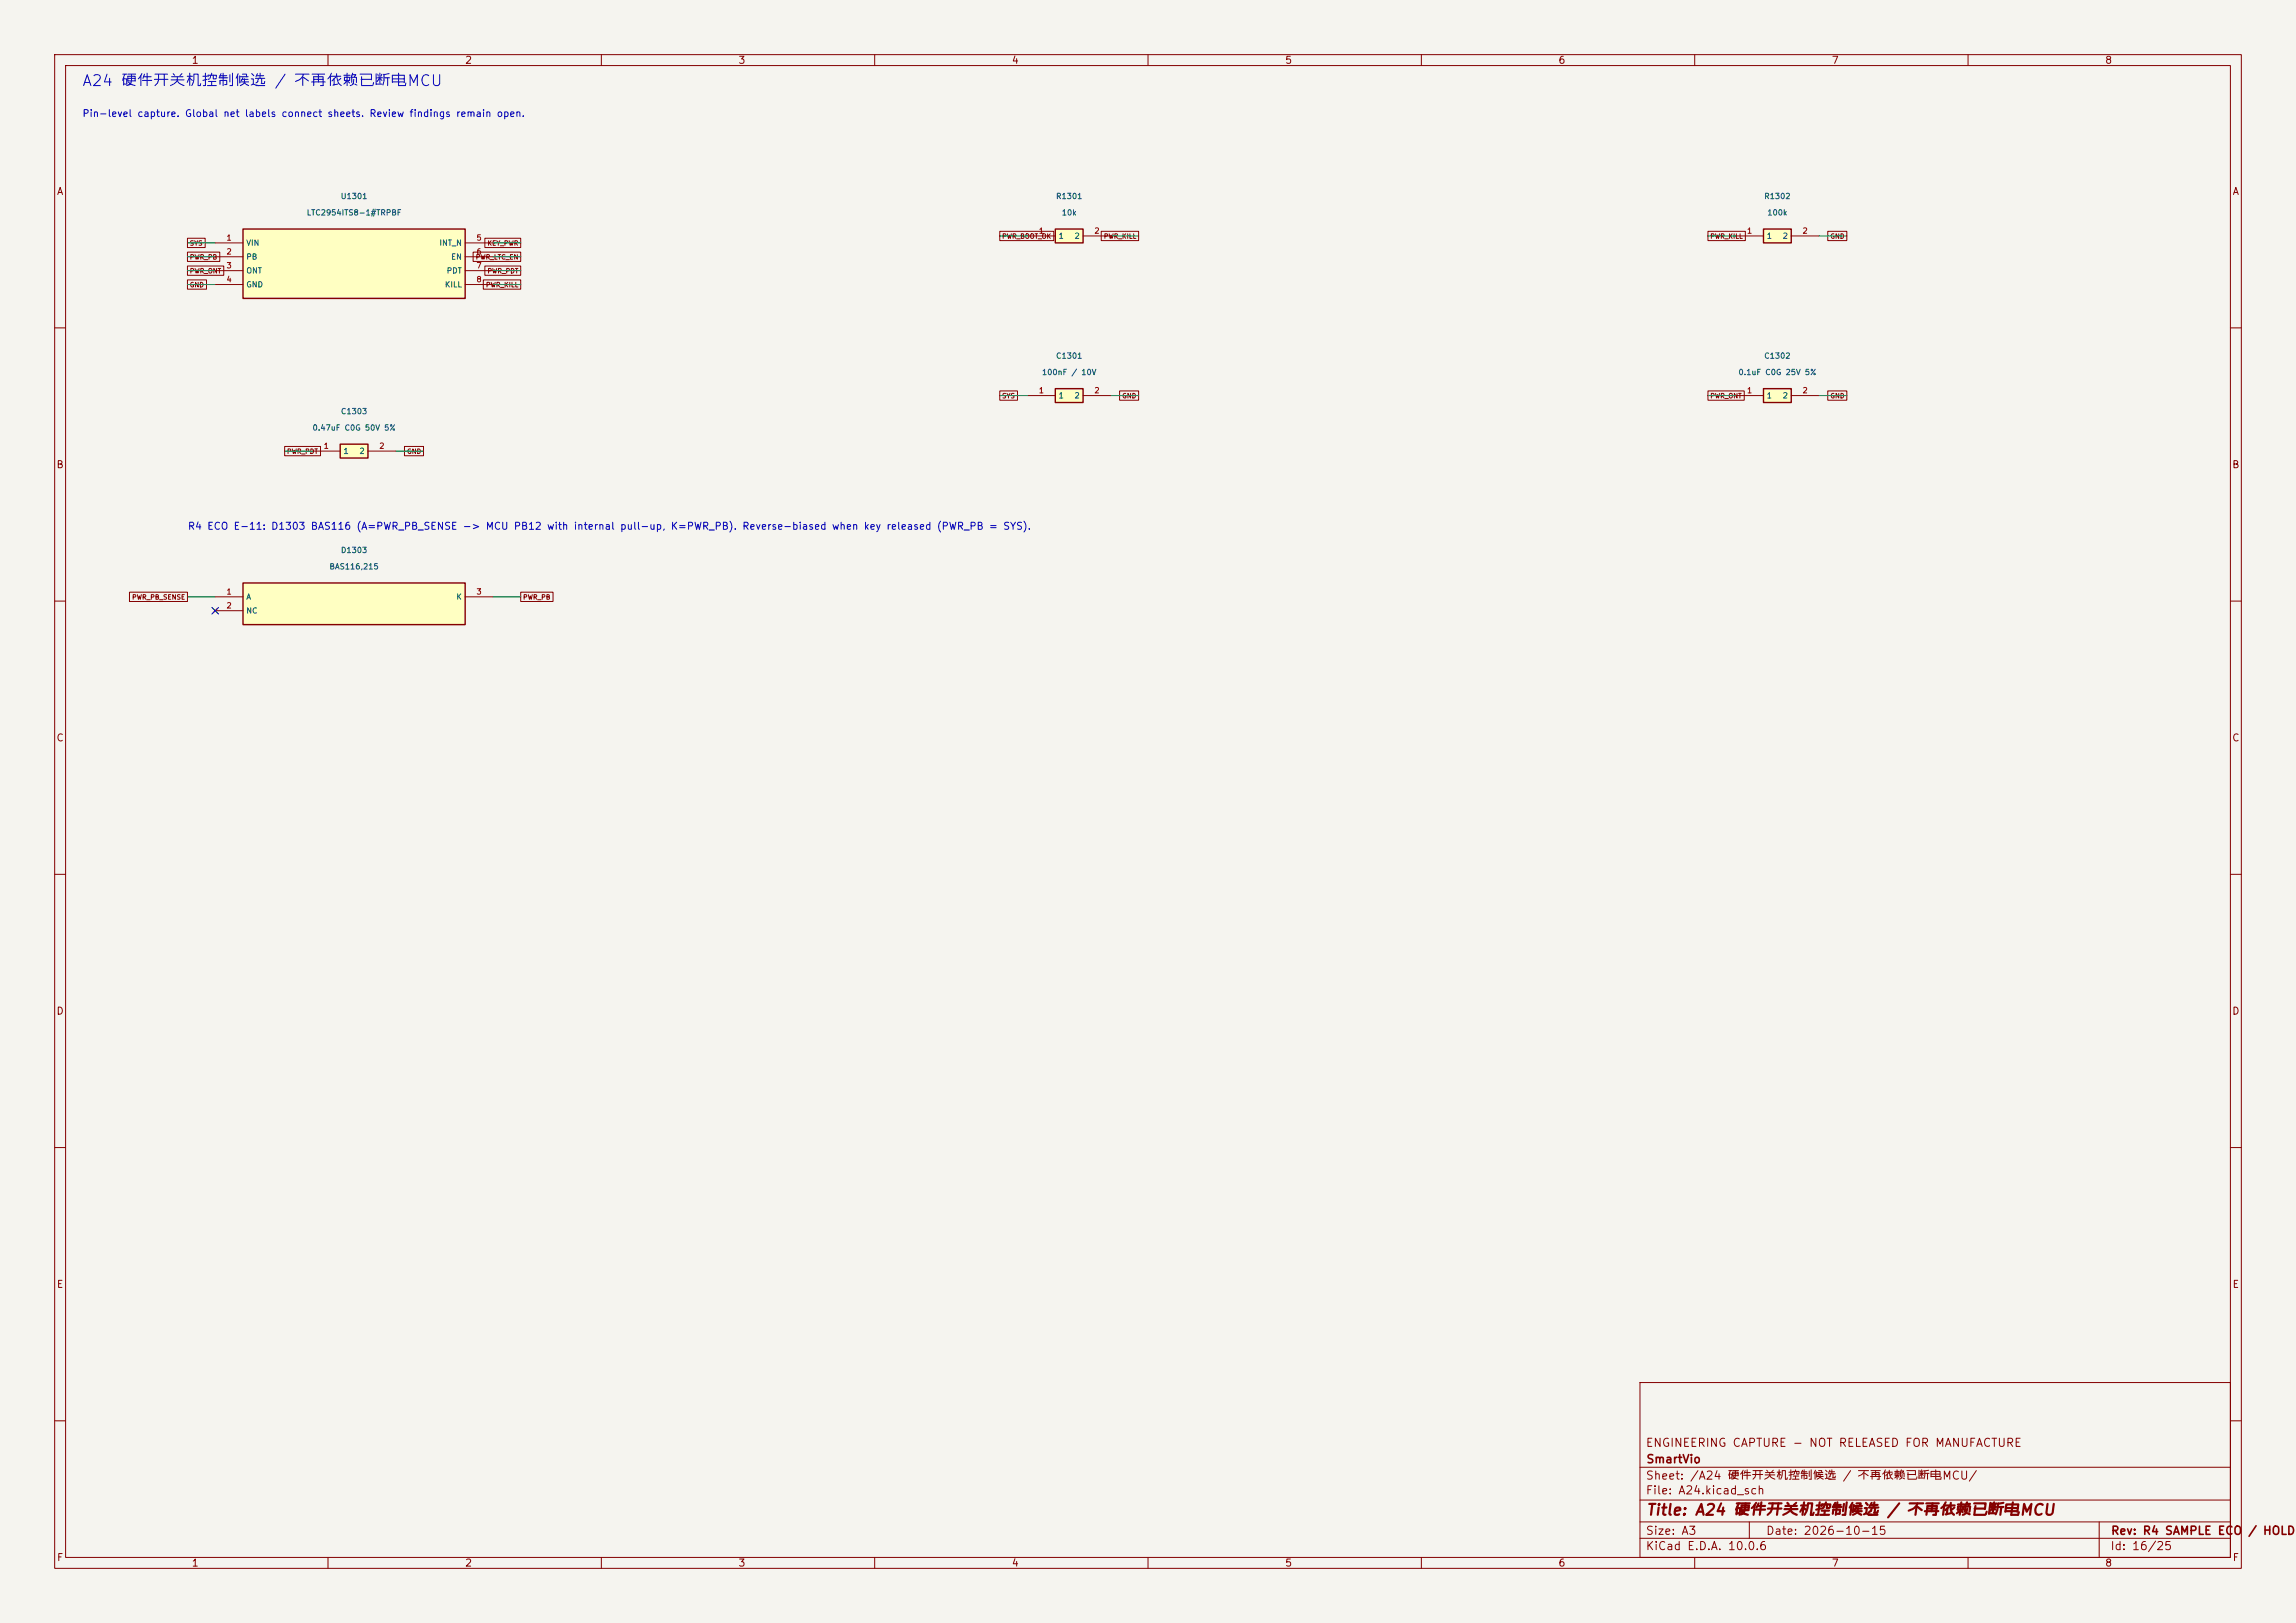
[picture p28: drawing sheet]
<svg xmlns="http://www.w3.org/2000/svg" width="420mm" height="297mm" viewBox="0 0 420 297" stroke-linecap="round" stroke-linejoin="round" font-family="sans-serif">
<defs><g id="words">
<text font-size="2" fill="#0000c2" x="14.9" y="16.3">A24 硬件开关机控制候选 / 不再依赖已断电MCU</text>
<text font-size="2" fill="#840000" x="301" y="277.8">Title: A24 硬件开关机控制候选 / 不再依赖已断电MCU</text>
<g font-size="1.5" fill="#840000">
<text x="300.9" y="265.1">ENGINEERING CAPTURE - NOT RELEASED FOR MANUFACTURE</text>
<text x="301" y="268.1">SmartVio</text>
<text x="300.9" y="273.8">File: A24.kicad_sch</text>
<text x="300.9" y="271.1">Sheet: /A24 硬件开关机控制候选 / 不再依赖已断电MCU/</text>
<text x="300.9" y="281.2">Size: A3</text>
<text x="322.9" y="281.2">Date: 2026-10-15</text>
<text x="386" y="281.2">Rev: R4 SAMPLE ECO</text>
<text x="411.1" y="281.2">/ HOLD</text>
<text x="300.9" y="284">KiCad E.D.A. 10.0.6</text>
<text x="385.9" y="284">Id: 16/25</text>
</g>
<g font-size="1.3" fill="#840000">
<text x="35" y="12">1</text>
<text x="85" y="12">2</text>
<text x="135" y="12">3</text>
<text x="185" y="12">4</text>
<text x="235" y="12">5</text>
<text x="285" y="12">6</text>
<text x="335" y="12">7</text>
<text x="385" y="12">8</text>
<text x="10.3" y="36">A</text>
<text x="408.3" y="36">A</text>
<text x="10.2" y="86">B</text>
<text x="408.2" y="86">B</text>
<text x="10.2" y="136">C</text>
<text x="408.2" y="136">C</text>
<text x="10.2" y="186">D</text>
<text x="408.2" y="186">D</text>
<text x="10.3" y="236">E</text>
<text x="408.3" y="236">E</text>
<text x="10.3" y="286">F</text>
<text x="35" y="287">1</text>
<text x="85" y="287">2</text>
<text x="135" y="287">3</text>
<text x="185" y="287">4</text>
<text x="235" y="287">5</text>
<text x="285" y="287">6</text>
<text x="335" y="287">7</text>
<text x="385" y="287">8</text>
<text x="408.3" y="286">F</text>
</g>
<g font-size="1.3" fill="#0000c2">
<text x="15" y="21.7">Pin-level capture. Global net labels connect sheets. Review findings remain open.</text>
<text x="34.3" y="97.3">R4 ECO E-11: D1303 BAS116 (A=PWR_PB_SENSE -&gt; MCU PB12 with internal pull-up, K=PWR_PB). Reverse-biased when key released (PWR_PB = SYS).</text>
</g>
<g font-size="1" fill="#006464">
<text x="56" y="39.7">LTC2954ITS8-1#TRPBF</text>
<text x="62.2" y="36.7">U1301</text>
<text x="193.1" y="36.7">R1301</text>
<text x="194.1" y="39.7">10k</text>
<text x="322.6" y="36.7">R1302</text>
<text x="323.2" y="39.7">100k</text>
<text x="45" y="45.2">VIN</text>
<text x="45" y="47.7">PB</text>
<text x="80.3" y="45.2">INT_N</text>
<text x="82.4" y="47.7">EN</text>
<text x="193.5" y="43.9">1</text>
<text x="196.5" y="43.9">2</text>
<text x="323.1" y="43.9">1</text>
<text x="326" y="43.9">2</text>
<text x="45" y="50.3">ONT</text>
<text x="45" y="52.8">GND</text>
<text x="81.3" y="52.8">KILL</text>
<text x="81.6" y="50.3">PDT</text>
<text x="193.1" y="65.9">C1301</text>
<text x="322.6" y="65.9">C1302</text>
<text x="190.5" y="68.9">100nF / 10V</text>
<text x="317.9" y="68.9">0.1uF C0G 25V 5%</text>
<text x="62.3" y="76">C1303</text>
<text x="193.5" y="73.1">1</text>
<text x="196.5" y="73.1">2</text>
<text x="323.1" y="73.1">1</text>
<text x="326" y="73.1">2</text>
<text x="57.1" y="79">0.47uF C0G 50V 5%</text>
<text x="62.7" y="83.3">1</text>
<text x="65.6" y="83.3">2</text>
<text x="62.3" y="101.4">D1303</text>
<text x="60.2" y="104.4">BAS116,215</text>
<text x="45" y="110">A</text>
<text x="45" y="112.5">NC</text>
<text x="83.4" y="110">K</text>
</g>
<g font-size="1" fill="#a90000">
<text x="41.3" y="44.3">1</text>
<text x="41.3" y="46.8">2</text>
<text x="87.1" y="44.3">5</text>
<text x="87.1" y="46.8">6</text>
<text x="189.9" y="43">1</text>
<text x="200.1" y="43">2</text>
<text x="319.5" y="43">1</text>
<text x="329.6" y="43">2</text>
<text x="41.3" y="49.3">3</text>
<text x="41.3" y="51.9">4</text>
<text x="87.1" y="49.3">7</text>
<text x="87.1" y="51.9">8</text>
<text x="189.9" y="72.2">1</text>
<text x="200.1" y="72.2">2</text>
<text x="319.5" y="72.2">1</text>
<text x="329.6" y="72.2">2</text>
<text x="59.1" y="82.4">1</text>
<text x="69.3" y="82.4">2</text>
<text x="41.3" y="109">1</text>
<text x="41.3" y="111.6">2</text>
<text x="87.1" y="109">3</text>
</g>
<g font-size=".9" fill="#840000">
<text x="34.6" y="47.7">PWR_PB</text>
<text x="34.6" y="45.2">SYS</text>
<text x="86.9" y="47.7">PWR_LTC_EN</text>
<text x="89.1" y="45.2">KEY_PWR</text>
<text x="183.2" y="43.9">PWR_BOOT_OK</text>
<text x="201.8" y="43.9">PWR_KILL</text>
<text x="312.8" y="43.9">PWR_KILL</text>
<text x="334.7" y="43.9">GND</text>
<text x="34.6" y="52.8">GND</text>
<text x="34.6" y="50.2">PWR_ONT</text>
<text x="88.8" y="52.8">PWR_KILL</text>
<text x="89.1" y="50.2">PWR_PDT</text>
<text x="183.2" y="73.1">SYS</text>
<text x="205.2" y="73.1">GND</text>
<text x="312.8" y="73.1">PWR_ONT</text>
<text x="334.7" y="73.1">GND</text>
<text x="52.4" y="83.3">PWR_PDT</text>
<text x="74.4" y="83.3">GND</text>
<text x="24.1" y="109.9">PWR_PB_SENSE</text>
<text x="95.6" y="109.9">PWR_PB</text>
</g>
</g></defs>
<path d="M0 0h420v297h-420z" fill="#f5f4ef" stroke="#f5f4ef" stroke-width=".18"/>
<g fill="none" stroke="#840000" stroke-width=".18">
<path d="M10 10h400v277h-400zM12 12h396v273h-396zM60 10v2M110 10v2M160 10v2M210 10v2M260 10v2M310 10v2M360 10v2M10 60h2M408 60h2M10 110h2"/>
<path d="M408 110h2M10 160h2M408 160h2M10 210h2M408 210h2M300 253h108v32h-108zM10 260h2M300 278.5h108M300 274.5h108M300 268.5h108M320 278.5v3M384 278.5v6.5"/>
<path d="M408 260h2M60 285v2M110 285v2M160 285v2M210 285v2M260 285v2M300 281.5h108M310 285v2M360 285v2"/>
</g>
<path d="M322.6 71.1h5.1v2.6h-5.1z" fill="#ffffc2"/>
<path d="M322.6 71.1h5.1v2.6h-5.1z" fill="none" stroke="#840000" stroke-width=".25"/>
<path d="M317.5 72.4h5.1M327.7 72.4h5" fill="none" stroke="#840000" stroke-width=".18"/>
<path d="M193 41.9h5.1v2.6h-5.1z" fill="#ffffc2"/>
<path d="M193 41.9h5.1v2.6h-5.1z" fill="none" stroke="#840000" stroke-width=".25"/>
<path d="M188 43.2h5M198.1 43.2h5.1" fill="none" stroke="#840000" stroke-width=".18"/>
<path d="M193 71.1h5.1v2.6h-5.1z" fill="#ffffc2"/>
<path d="M193 71.1h5.1v2.6h-5.1z" fill="none" stroke="#840000" stroke-width=".25"/>
<path d="M188 72.4h5M198.1 72.4h5.1" fill="none" stroke="#840000" stroke-width=".18"/>
<path d="M62.2 81.3h5.1v2.5h-5.1z" fill="#ffffc2"/>
<path d="M62.2 81.3h5.1v2.5h-5.1z" fill="none" stroke="#840000" stroke-width=".25"/>
<path d="M57.1 82.6h5.1M67.3 82.6h5.1" fill="none" stroke="#840000" stroke-width=".18"/>
<path d="M322.6 41.9h5.1v2.6h-5.1z" fill="#ffffc2"/>
<path d="M322.6 41.9h5.1v2.6h-5.1z" fill="none" stroke="#840000" stroke-width=".25"/>
<path d="M317.5 43.2h5.1M327.7 43.2h5" fill="none" stroke="#840000" stroke-width=".18"/>
<path d="M44.4 106.7h40.7v7.6h-40.7z" fill="#ffffc2"/>
<path d="M44.4 106.7h40.7v7.6h-40.7z" fill="none" stroke="#840000" stroke-width=".25"/>
<path d="M39 111.4l.8 .7M39.4 109.2h5M39.4 111.8h5M39.8 111.4l-.8 .7M85.1 109.2h5.1" fill="none" stroke="#840000" stroke-width=".18"/>
<path d="M44.4 41.9h40.7v12.7h-40.7z" fill="#ffffc2"/>
<path d="M44.4 41.9h40.7v12.7h-40.7z" fill="none" stroke="#840000" stroke-width=".25"/>
<g fill="none" stroke="#840000" stroke-width=".18">
<path d="M34.3 51.2h3.5v1.7h-3.5zM34.3 48.7h6.6v1.7h-6.6zM34.3 46.1h5.9v1.7h-5.9zM34.3 43.6h3.2v1.7h-3.2zM39.4 44.5h5M39.4 47h5M39.4 49.5h5M39.4 52.1h5M85.1 44.5h5.1M85.1 47h5.1M85.1 49.5h5.1M85.1 52.1h5.1"/>
<path d="M86.5 46.1h8.7v1.7h-8.7zM88.4 51.2h6.8v1.7h-6.8zM88.7 43.6h6.5v1.7h-6.5zM88.7 48.7h6.5v1.7h-6.5zM182.9 42.3h9.9v1.7h-9.9zM201.4 42.3h6.9v1.7h-6.9zM312.4 42.3h6.9v1.7h-6.9zM334.3 42.3h3.5v1.7h-3.5zM182.9 71.5h3.2v1.7h-3.2zM204.8 71.5h3.5v1.7h-3.5zM312.4 71.5h6.7v1.7h-6.7zM334.3 71.5h3.5v1.7h-3.5z"/>
<path d="M52.1 81.7h6.5v1.7h-6.5zM74 81.7h3.5v1.7h-3.5zM23.7 108.4h10.6v1.7h-10.6zM95.2 108.4h6v1.7h-6z"/>
</g>
<g fill="none" stroke="#009600" stroke-width=".18">
<path d="M34.3 44.5h5.1M34.3 47h5.1M34.3 49.5h5.1M34.3 52.1h5.1M90.2 44.5h5M90.2 47h5M90.2 49.5h5M90.2 52.1h5M182.9 43.2h5.1M203.2 43.2h5.1M312.4 43.2h5.1M332.7 43.2h5.1"/>
<path d="M182.9 72.4h5.1M203.2 72.4h5.1M312.4 72.4h5.1M332.7 72.4h5.1M52.1 82.6h5M72.4 82.6h5.1M34.3 109.2h5.1M90.2 109.2h5"/>
</g>
<path d="M38.8 111.2l1.2 1.2M40 111.2l-1.2 1.2" fill="none" stroke="#000084" stroke-width=".18"/>
<use href="#words"/>
</svg>
